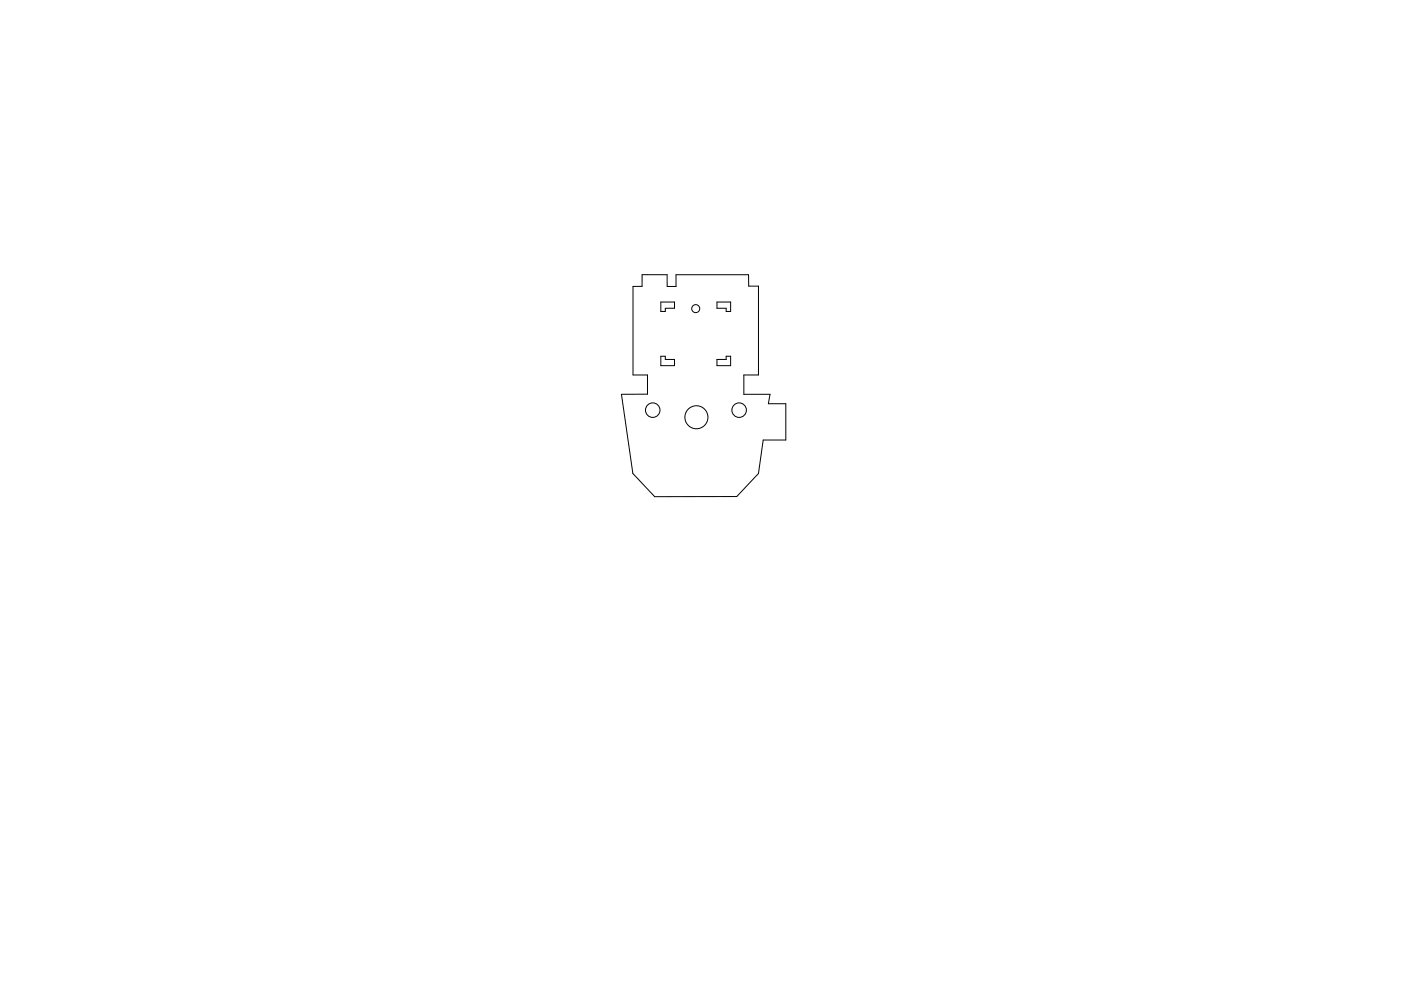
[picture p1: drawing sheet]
<svg xmlns="http://www.w3.org/2000/svg" width="297mm" height="210mm" viewBox="0 0 297 210" stroke-linecap="round" stroke-linejoin="round" font-family="sans-serif">
<g fill="none" stroke="#000" stroke-width=".21">
<path d="M136.1 58.3h5.3l.1 2.5h1.8v-2.5h15.4v2.4h2.1v18.9h-3.1v4.1h5.6l-.4 2h3.7v7.7h-4.8l-1 7.1-4.6 4.8-17.4 .1-4.6-4.9-2.4-16.8 5.5-.1v-4h-3.1v-18.8h1.9zM140.1 75.6h1v.7h1.9v1.3h-2.9zM140.1 64.1h2.9v1.3h-1.9v.7h-1zM152 76.3h2v-.7h.9v2h-2.9zM152 64.1h2.9v2h-.9v-.7h-2z"/>
<circle cx="147.5" cy="65.5" r=".85"/>
<circle cx="138.4" cy="87" r="1.54"/>
<circle cx="147.7" cy="88.5" r="2.44"/>
<circle cx="156.7" cy="87" r="1.54"/>
</g>
</svg>
